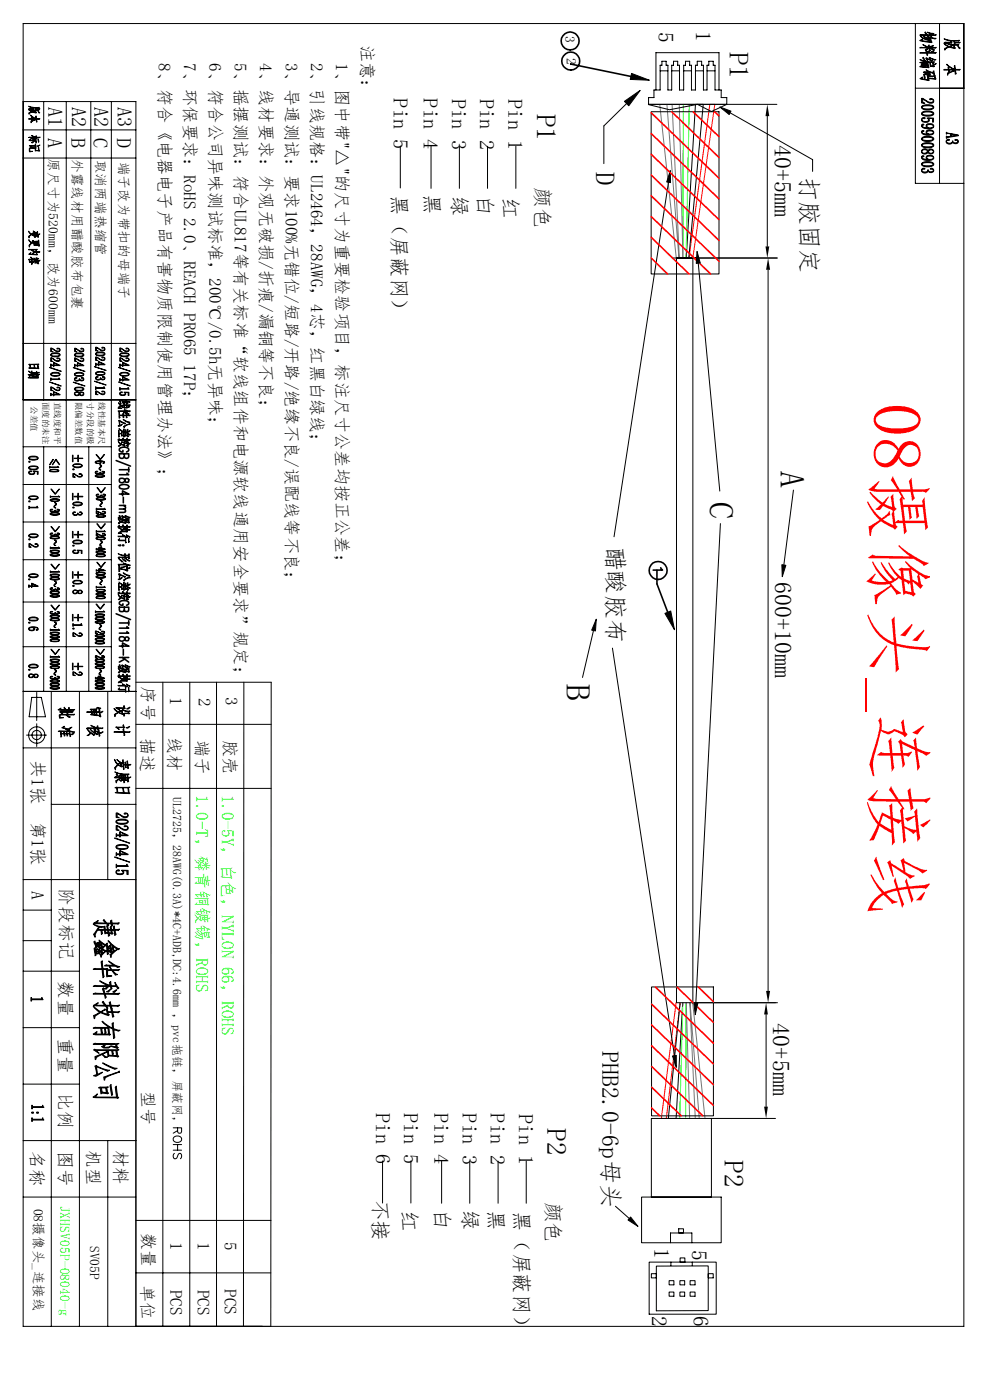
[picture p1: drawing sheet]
<svg xmlns="http://www.w3.org/2000/svg" width="210mm" height="297mm" viewBox="0 0 210 297" stroke-linecap="round" stroke-linejoin="round" font-family="sans-serif">
<defs><g id="words">
<text font-size="14.6" fill="#f00" x="185.4" y="85.5" transform="rotate(90 185.4 85.5)">08摄像头_连接线</text>
<g font-size="7.3">
<text x="165.7" y="100" transform="rotate(90 165.7 100)">A</text>
<text x="150.7" y="106.4" transform="rotate(90 150.7 106.4)">C</text>
<text x="120.2" y="145.2" transform="rotate(90 120.2 145.2)">B</text>
</g>
<g font-size="5.8">
<text x="154.9" y="11" transform="rotate(90 154.9 11)">P1</text>
<text x="113.9" y="24.1" transform="rotate(90 113.9 24.1)">P1</text>
<text x="126.5" y="36.6" transform="rotate(90 126.5 36.6)">D</text>
<text x="116.2" y="239.3" transform="rotate(90 116.2 239.3)">P2</text>
<text x="153.8" y="246.1" transform="rotate(90 153.8 246.1)">P2</text>
</g>
<g font-size="5.1">
<text x="164.3" y="30.7" transform="rotate(90 164.3 30.7)">40+5mm</text>
<text x="169.9" y="37.5" transform="rotate(90 169.9 37.5)">打胶固定</text>
<text x="128.8" y="115.9" transform="rotate(90 128.8 115.9)">醋酸胶布</text>
<text x="164.5" y="123.4" transform="rotate(90 164.5 123.4)">600+10mm</text>
<text x="164" y="217.1" transform="rotate(90 164 217.1)">40+5mm</text>
<text x="127.8" y="223" transform="rotate(90 127.8 223)">PHB2.0-6p母头</text>
</g>
<g font-size="4.6">
<text x="139.7" y="6.8" transform="rotate(90 139.7 6.8)">5</text>
<text x="147.7" y="6.6" transform="rotate(90 147.7 6.6)">1</text>
<text x="138.9" y="264.8" transform="rotate(90 138.9 264.8)">1</text>
<text x="146.8" y="265.2" transform="rotate(90 146.8 265.2)">5</text>
<text x="138.3" y="279.2" transform="rotate(90 138.3 279.2)">2</text>
<text x="147.2" y="279.3" transform="rotate(90 147.2 279.3)">6</text>
</g>
<g font-size="4.4">
<text x="10.3" y="22.7" transform="rotate(90 10.3 22.7)">A1</text>
<text x="15.3" y="22.7" transform="rotate(90 15.3 22.7)">A2</text>
<text x="20" y="22.7" transform="rotate(90 20 22.7)">A2</text>
<text x="25" y="22.6" transform="rotate(90 25 22.6)">A3</text>
<text x="83.6" y="20.9" transform="rotate(90 83.6 20.9)">Pin 5</text>
<text x="89.9" y="20.9" transform="rotate(90 89.9 20.9)">Pin 4</text>
<text x="95.9" y="20.9" transform="rotate(90 95.9 20.9)">Pin 3</text>
<text x="101.9" y="20.9" transform="rotate(90 101.9 20.9)">Pin 2</text>
<text x="107.9" y="21" transform="rotate(90 107.9 21)">Pin 1</text>
<text x="10.2" y="29.3" transform="rotate(90 10.2 29.3)">A</text>
<text x="15.2" y="29.3" transform="rotate(90 15.2 29.3)">B</text>
<text x="19.9" y="29.2" transform="rotate(90 19.9 29.2)">C</text>
<text x="24.9" y="29.3" transform="rotate(90 24.9 29.3)">D</text>
<text x="83.2" y="41.4" transform="rotate(90 83.2 41.4)">黑（屏蔽网）</text>
<text x="90.1" y="41.2" transform="rotate(90 90.1 41.2)">黑</text>
<text x="96" y="41.5" transform="rotate(90 96 41.5)">绿</text>
<text x="101.4" y="41.4" transform="rotate(90 101.4 41.4)">白</text>
<text x="106.8" y="41.9" transform="rotate(90 106.8 41.9)">红</text>
<text x="113.6" y="39.7" transform="rotate(90 113.6 39.7)">颜色</text>
<text x="79.8" y="236.2" transform="rotate(90 79.8 236.2)">Pin 6</text>
<text x="85.8" y="236.2" transform="rotate(90 85.8 236.2)">Pin 5</text>
<text x="92.2" y="236.2" transform="rotate(90 92.2 236.2)">Pin 4</text>
<text x="98.2" y="236.2" transform="rotate(90 98.2 236.2)">Pin 3</text>
<text x="104.1" y="236.2" transform="rotate(90 104.1 236.2)">Pin 2</text>
<text x="110.1" y="236.3" transform="rotate(90 110.1 236.3)">Pin 1</text>
<text x="79.2" y="254.5" transform="rotate(90 79.2 254.5)">不接</text>
<text x="85.4" y="257" transform="rotate(90 85.4 257)">红</text>
<text x="92.3" y="256.4" transform="rotate(90 92.3 256.4)">白</text>
<text x="98.3" y="256.8" transform="rotate(90 98.3 256.8)">绿</text>
<text x="103.7" y="256.8" transform="rotate(90 103.7 256.8)">黑</text>
<text x="109.1" y="257" transform="rotate(90 109.1 257)">黑（屏蔽网）</text>
<text x="115.9" y="255" transform="rotate(90 115.9 255)">颜色</text>
</g>
<g font-size="3.8">
<text x="6.7" y="161.3" transform="rotate(90 6.7 161.3)">共1张</text>
<text x="6.7" y="174.3" transform="rotate(90 6.7 174.3)">第1张</text>
<text x="6.8" y="189" transform="rotate(90 6.8 189)">A</text>
<text x="12.7" y="188.5" transform="rotate(90 12.7 188.5)">阶段标记</text>
<text x="12.6" y="208.2" transform="rotate(90 12.6 208.2)">数量</text>
<text x="12.6" y="220.3" transform="rotate(90 12.6 220.3)">重量</text>
<text x="12.6" y="231.9" transform="rotate(90 12.6 231.9)">比例</text>
<text x="6.5" y="244.2" transform="rotate(90 6.5 244.2)">名称</text>
<text x="12.6" y="244.2" transform="rotate(90 12.6 244.2)">图号</text>
<text x="18.5" y="244" transform="rotate(90 18.5 244)">机型</text>
<text x="24.3" y="243.9" transform="rotate(90 24.3 243.9)">材料</text>
</g>
<g font-size="3.6">
<text x="76.7" y="9.5" transform="rotate(90 76.7 9.5)">注意：</text>
<text x="33.7" y="13.5" transform="rotate(90 33.7 13.5)">8、符合《电器电子产品有害物质限制使用管理办法》；</text>
<text x="39.1" y="13.5" transform="rotate(90 39.1 13.5)">7、环保要求：RoHS 2.0、REACH PR065 17P；</text>
<text x="44.5" y="13.5" transform="rotate(90 44.5 13.5)">6、符合公司异味测试标准，200℃/0.5h无异味；</text>
<text x="49.8" y="13.5" transform="rotate(90 49.8 13.5)">5、摇摆测试：符合UL817等有关标准“软线组件和电源软线通用安全要求”规定；</text>
<text x="55.2" y="13.5" transform="rotate(90 55.2 13.5)">4、线材要求：外观无破损/折痕/漏铜等不良；</text>
<text x="60.6" y="13.5" transform="rotate(90 60.6 13.5)">3、导通测试：要求100%无错位/短路/开路/绝缘不良/误配线等不良；</text>
<text x="66" y="13.5" transform="rotate(90 66 13.5)">2、引线规格：UL2464，28AWG，4芯，红黑白绿线；</text>
<text x="71.3" y="13.5" transform="rotate(90 71.3 13.5)">1、图中带&quot;△&quot;的尺寸为重要检验项目，标注尺寸公差均按正公差；</text>
<text x="30.1" y="145.6" transform="rotate(90 30.1 145.6)">序号</text>
<text x="36.1" y="147.9" transform="rotate(90 36.1 147.9)">1</text>
<text x="42.2" y="148.2" transform="rotate(90 42.2 148.2)">2</text>
<text x="47.9" y="148" transform="rotate(90 47.9 148)">3</text>
<text x="30" y="156.5" transform="rotate(90 30 156.5)">描述</text>
<text x="35.8" y="156.4" transform="rotate(90 35.8 156.4)">线材</text>
<text x="41.6" y="156.9" transform="rotate(90 41.6 156.9)">端子</text>
<text x="47.6" y="157" transform="rotate(90 47.6 157)">胶壳</text>
<text x="30.2" y="231.5" transform="rotate(90 30.2 231.5)">型号</text>
<text x="30.3" y="261.6" transform="rotate(90 30.3 261.6)">数量</text>
<text x="36.2" y="263.5" transform="rotate(90 36.2 263.5)">1</text>
<text x="42" y="263.5" transform="rotate(90 42 263.5)">1</text>
<text x="47.7" y="263.6" transform="rotate(90 47.7 263.6)">5</text>
<text x="30" y="272.7" transform="rotate(90 30 272.7)">单位</text>
<text x="36.2" y="273.6" transform="rotate(90 36.2 273.6)">PCS</text>
<text x="42" y="273.6" transform="rotate(90 42 273.6)">PCS</text>
<text x="47.7" y="273.5" transform="rotate(90 47.7 273.5)">PCS</text>
</g>
<g font-size="3.6" fill="#0f0">
<text x="41.7" y="168.7" transform="rotate(90 41.7 168.7)">1.0-T，磷青铜镀锡，ROHS</text>
<text x="47.2" y="168.7" transform="rotate(90 47.2 168.7)">1.0-5Y，白色，NYLON 66，ROHS</text>
</g>
<g font-size="2.9">
<text x="120" y="7.7" transform="rotate(90 120 7.7)">3</text>
<text x="120.2" y="12.2" transform="rotate(90 120.2 12.2)">2</text>
<text x="10.4" y="33.6" transform="rotate(90 10.4 33.6)">原尺寸为520mm，改为600mm</text>
<text x="15.4" y="33.7" transform="rotate(90 15.4 33.7)">外露线材用醋酸胶布包裹</text>
<text x="20.3" y="33.9" transform="rotate(90 20.3 33.9)">取消两端热缩管</text>
<text x="25.3" y="34.3" transform="rotate(90 25.3 34.3)">端子改为带扣的母端子</text>
<text x="7.2" y="256.4" transform="rotate(90 7.2 256.4)">08摄像头_连接线</text>
<text x="19.1" y="264.3" transform="rotate(90 19.1 264.3)">SV05P</text>
</g>
<text font-size="2.9" fill="#0f0" x="12.8" y="255.8" transform="rotate(90 12.8 255.8)">JXHSV05P-08040-g</text>
<text font-size="2.5" x="36.7" y="169" transform="rotate(90 36.7 169)">UL2725，28AWG(0.3A)*4C+ADB,DC:4.6mm ，pvc拖链，屏蔽网，</text>
<g font-size="1.8">
<text x="6.6" y="86.2" transform="rotate(90 6.6 86.2)">公差值</text>
<text x="9.1" y="85.3" transform="rotate(90 9.1 85.3)">面度的未注</text>
<text x="11.6" y="85.3" transform="rotate(90 11.6 85.3)">直线度和平</text>
<text x="16.1" y="85.3" transform="rotate(90 16.1 85.3)">限偏差数值</text>
<text x="18.5" y="85.3" transform="rotate(90 18.5 85.3)">寸分段的极</text>
<text x="21" y="85.3" transform="rotate(90 21 85.3)">线性基本尺</text>
</g>
</g></defs>
<g fill="none" stroke="#000" stroke-width=".21">
<path d="M4.9 5h199.6v276.4h-199.6zM139.1 19.1v-7.9h13.4v7.9M140 15h1.7M142.5 15h1.6M145 15h1.7M147.5 15h1.7M150 15h1.7M194.2 5v33.9h10.3M194.2 18.7h10.3M199.3 5v33.9M4.9 21.5h23.9v259.9M4.9 33.5h23.9"/>
<path d="M4.9 27.6h23.9M9.3 21.5v63.3M14.1 21.5v125.2M19.3 21.5v63.3M23.6 21.5v125.2M84.9 31v8.9M91.4 31v9M97.5 31v9M103.4 31v9M109.4 31v9M132.9 22l-4.8 4.7v8M138.1 23.7h14.4v34.4h-14.4z"/>
<path d="M141.8 38.7l-11.5 75.2M154.9 23.9l17.5 10v2.5M162.8 24.6v27.7M164.8 22.1h-27.2v-1.4h1.1v-1.6h1.3v-5.3h.4v-.8h.9v.8h.4v5.3h.8v-5.3h.4v-.8h.9v.8h.3v5.3h.9v-5.3h.4v-.8h.9v.8h.4v5.3h.8v-5.3h.4v-.8h.9v.8h.4v5.3h.8v-5.3h.4v-.8h.9v.8h.4v5.3h1.3v1.6h1.2v1.4l-3.3 1.6-2.9-1.6-6 1.2-4.5-1.1M143.5 54.7v158h21.4M146.1 54.6l3.1-32.5h-1.7l-1.9 32.6M147 54.7v158M148.1 55.8l4.6 48.4M162.9 57.2v153M164.9 54.7h-22.3M4.9 72.9h23.9M4.9 94.8h18.7"/>
<path d="M4.9 84.8h23.9M9.3 94.8v51.9M18.8 94.8v51.9M4.9 102.8h18.7M4.9 118.7h18.7M4.9 110.7h18.7M152.8 111.1l-5.2 101.7M168.3 104l-2 15.8M4.9 127.7h18.7M4.9 137.2h18.7M125.9 133.8l-2.3 9.9M129.9 137.5l13.2 86.5"/>
<path d="M4.9 146.7h23.9M4.9 158.7h23.9M5.6 156h4.3M6.7 148h2.1l.9 4.1h-3.5zM7.8 146.9v6M7.8 153.5v4.9M10.9 146.7v134.7M16.8 146.7v134.7M22.9 146.7v39.9M28.8 144.7h28.7l-.1 136.7M28.8 153.7h28.7M34.5 144.7v136.7"/>
<path d="M40.3 144.7v136.7M45.9 144.7v136.7M51.7 144.7l-.1 136.7M10.9 170.6h17.9M28.8 167.3h28.7M4.9 186.6h23.9M4.9 193.1h6M4.9 199.6h6M4.9 206h11.9M4.9 218h11.9M138.2 209.4h13.1v27.3h-13.1zM144.8 212.8l-1.4 24.5h-1.6l2.5-24.4"/>
<path d="M162.5 215.2v19.6M4.9 230h11.9M36.7 239.3h1.8v.7l-.1 .4-.6-.1-.1-1M37.7 239.9l-1 .5M138.2 237.3h12.7v16.7h-12.7zM150.9 237.3h13.6M4.9 242h23.9M4.9 254h23.9M22.9 242v39.4M28.8 258.9h28.7M36.7 242.8h1.8M36.7 244h1.8"/>
<path d="M37 241.2a.87 .87 0 0 1 1-.2 .87 .87 0 0 1 .4 1 .88 .88 0 0 1-1.1 .4 .88 .88 0 0 1-.5-1.1zM37 244.7a.62 .62 0 0 0-.3 .6 .62 .62 0 0 0 .6 .5l.2-.1 .3-.8 .5-.2a.72 .72 0 0 1 0 1.1M37.7 242.8v1.2M81.2 246.3v8.9M87.2 246.3v8.9M93.7 246.3v9M99.7 246.3v9M105.7 246.3v9M111.6 246.3v9M130.6 255.9l2.9 2.6M136.1 254h16.9v9.7h-16.9zM28.8 270h28.6"/>
<path d="M137.7 267.8h14.2v11h-14.2zM138.2 270.2h1v.9h-1zM139.2 268.6h11v9.4l-11 .1zM141.9 274.1h1.1v.9h-1.1zM141.9 271.7h1.1v.9h-1.1zM142.2 263.7v-2.1h4.6v2.1M142.3 267.8v.7M144 260.7h1v.9h-1zM144.2 274.1h1v.9h-1zM144.2 271.7h1v.9h-1zM144.3 266.9h1v.9h-1zM146.4 274.1h1v.9h-1z"/>
<path d="M146.4 271.7h1v.9h-1zM146.9 267.8v.7M150.2 270.2h1.1v.9h-1.1z"/>
<circle cx="7.8" cy="155.9" r="1.76"/>
<circle cx="7.8" cy="155.9" r="1"/>
</g>
<g fill="#000" stroke="#000" stroke-width=".21">
<path d="M6.6 211.6l.2 .3h2l.1-.3v.3l.2 .2h-2.2l-.3 .3z"/>
<path d="M195.2 7.7a3.8 3.8 0 0 0 2.2 .8l-.1-.3-.7-.1-.8-.4 1.5 .5-.1-.2h.2l-.7-.3 1.9 .4-.3 .2-.9-.3 .3 .9a4.2 4.2 0 0 1-2.6-.3l.6-.3-.3 .3 2 .3v-.4l-.2 .1a3.4 3.4 0 0 1-2-.9zM195.1 7.5l.3-.2 1.2 .1-.4-.5 .1-.1 .4 .6h.7l-.1-.2 .1-.1-.6-.3 1.3 .3-.2 .1-.5-.1 .1 .3h1.1l-.2 .2-.9-.1 .2 .2-.2 .1-.1-.3h-.6l.1 .2-.2-.2zM195.7 9.5l1.4 .5-.2-.3 .2-.2 .1 .6h1.4l-.2 .1h-1.2l.1 .3-.2 .1v-.4l-.4 .3h-.2l.4-.3h-1.8l.3-.2 1.4 .1zM195.2 11.2h1.3l-.2-.6 .2-.2 .2 .8 1.9-.1-.2 .2h-1.7l.1 .3-.1 .2-.1-.5zM197.4 10.2l.8 .3-.2 .1zM197.5 11l.7-.2-.4 .2zM196.8 10.9l.6-.2-.3 .3zM197.3 9.9l.7-.2-.4 .2zM195.2 12.7v-.1a6.2 6.2 0 0 0 3 .5l-.2 .2v.3l.6-.1-.4 .3-.2-.1 .1 .3 .1 .1-.1 .1-.7-.1-.2-.8-1.4-.3zM195.2 13.3l.2-.1h1.5l.1 1 .1 .1-.2 .1-1.8-.3 .4-.2-.1 .2h.1l1.3 .1v-.3h-.5l-.1 .2v-.2h-.8l.8-.1-.1-.2h-.7l.7-.1 .2-.2v.2h.5l-.1-.2zM196.4 12.4l.2-.2 .7 .5-.2-.5 .2-.1 1.2 .6-.3 .1-.9-.4 .1 .3 .5 .2-.3 .1-1-.6 .1 .6zM197.4 13.3l.1 .7h.5l-.2-.7zM195.7 12.3l.2-.2 .4 .9zM196.3 13.6v.2h.5v-.2zM195.9 15.3l1.2-.1-.7-.4 1.6 .7v-.4l.1-.1 .2 .9-.2 .1-.1-.5-.1 .1-.6-.3v.4h.1l-.1 .1h-1l-.1-.4zM195.2 16.7l.5-.4-.2 .4 1.3 .2-.2-.9h.2l1.2 .1-.2 .2-.9-.2v.5l1.4 .1-.1-.6 .2-.1 .1 .7h.1l-.2 .1-1.5-.2 .2 .4-.1 .1zM196.4 15.4v.2l.7 .1v-.4zM195.9 15.8l.2-.1 .2 .9-.2 .1z"/>
<path d="M200.3 8.2l1.4 .4h1.8l-.2 .2-.8-.1v.3h1.2l-.2 .1h-.9v.2l-.2 .1v-.7h-.6l.2 .4-.2 .1-1.2-.1 1.3 .3h1.5l-.2 .2 .5 .6-.2 .1-.4-.7h-.7l.1 .5 .2 .1-.2 .1-.1-.1a1.6 1.6 0 0 0-1.8 .2l-.2 .2v-.4l.8-.3a1.09 1.09 0 0 1-.9-.8 1.27 1.27 0 0 0 1.5 .6l.3-.2-1.8-.4 .3-.2 1.1 .1v-.3l-.5-.1zM201.5 9.9l.9 .2-.1-.4 .1-.2zM200.8 13.7l1.7 1-.1-.7 .2-.1 .1 .8h1l-.2 .2h-.8l.2 .7-.3 .1v-.7a1.97 1.97 0 0 0-1.6 1v-.5l1.6-.6h-1.3l.1 .3-.1 .1-.1-.4-1-.1 1-.1-.1-.3 .2-.2v.5h1.1l-.5-.2z"/>
<path d="M6.1 29.2l1.4-.1-.8-.4 1 .4v-.3l.1 .3h.7l-.7 .1-.1 .3v-.3l-.5 .2 .2-.2zM6.1 29.8l.4-.3-.1 .3h1.1l.1-.5 .1 1-.1 .1-.1-.6v.1zM8 29.5h.1l.1 .7zM6.5 29.3l.8 .2-.2 .1zM6.7 30.3l.6-.4-.4 .4zM6.4 31.4l1.3-.1-.2 .2 .1 .4h.6v-.7l.2 .8h-.9v-.5l-1.1-.1-.1 .1 .1 .6h.5l-.6 .1-.1-.7zM6.2 30.9h1.3v-.3l.2 .4h-1.2l.2 .3zM7.9 31l.6-.2-.4 .2z"/>
<path d="M6.1 22.5l1.1 .3h1.1l-.1 .1h-.6v.2h.9l-.2 .1h-.6l-.1 .1-.1-.4h-.3v.3l-.9-.1 1.2 .3h.8l-.3 .1 .4 .4-.1 .1-.3-.5h-.4l.1 .4-.1 .1a.95 .95 0 0 0-1.2 0l-.3 .2v-.3l.6-.2-.6-.5a.89 .89 0 0 0 1.3 .3l-1.3-.4h1l-.1-.2zM6.9 23.7l.6 .2v-.4zM6.4 24.4l1.2 .7 .1-.5v.6h.8l-.2 .1h-.6l.2 .5-.2 .1v-.5l-1 .4-.1 .2v-.3l1.1-.4h-.9v.3l-.1-.3h-.6l.6-.1v-.4l.1 .4h.8z"/>
<path d="M195.5 20.9l1.1 .5a.87 .87 0 0 0 1.4-.1l-.3-.2h-.5a.49 .49 0 0 1 .9 .3 .49 .49 0 0 1-.7 .5l-1.7-.9v.7l.5 .2-.7-.1zM195.6 22.7v.1a1.76 1.76 0 0 0 1.9 .3l.5-.3a2.27 2.27 0 0 0-2.4-.1zM195.7 22.4a2.5 2.5 0 0 1 2.4 .2v.3a2.18 2.18 0 0 1-2.6 0zM195.6 24v.1a1.76 1.76 0 0 0 1.9 .3l.5-.2a1.2 1.2 0 0 0-1.5-.5zM195.7 23.8a2.5 2.5 0 0 1 2.4 .2 1.19 1.19 0 0 1-1.6 .6l-.8-.2-.2-.2zM195.6 25.1l.3-.2 .4 .1-.4 .1a.26 .26 0 0 0-.3 .1 .26 .26 0 0 0 0 .3 .88 .88 0 0 0 1.4-.1l-.3-.4 1.3 .1v.8h-.2v-.8h-1a.41 .41 0 0 1 .3 .4 .41 .41 0 0 1-.3 .4 .87 .87 0 0 1-1.3-.6zM196.7 26.5a.6 .6 0 0 0 .3 .7 .6 .6 0 0 0 .7-.1l.3-.3a.8 .8 0 0 0-1.3-.3zM195.5 26.5l.2-.2 .3 .1-.4 .2 .1 .3 1.2 .2a.44 .44 0 0 1-.4-.3 .44 .44 0 0 1 .2-.5l.4-.1a.65 .65 0 0 1 .7 .2 .65 .65 0 0 1 .2 .7 2.39 2.39 0 0 1-2.5-.3zM196.6 28a.77 .77 0 0 0 .7 .5 .77 .77 0 0 0 .7-.5 1.17 1.17 0 0 0-1.4 0zM195.5 27.8l.2-.1 .3 .1-.4 .1 .1 .4 1.2 .1a.42 .42 0 0 1-.4-.3 .42 .42 0 0 1 .2-.5 .85 .85 0 0 1 1.4 .6 2.02 2.02 0 0 1-2.6 0zM195.6 29.4v.1a1.76 1.76 0 0 0 1.9 .3l.5-.3a2.27 2.27 0 0 0-2.4-.1zM195.7 29.2a2.35 2.35 0 0 1 2.4 .1v.3a2.18 2.18 0 0 1-2.6 0zM195.6 30.7v.1a1.76 1.76 0 0 0 1.9 .3l.5-.3a2.27 2.27 0 0 0-2.4-.1zM195.5 30.7a2.18 2.18 0 0 1 2.6 0v.2a2.18 2.18 0 0 1-2.6 0zM195.8 31.8a.45 .45 0 0 0-.1 .7 .45 .45 0 0 0 .7 0l.4-.5-.4-.2zM195.6 31.8a.8 .8 0 0 1 1.2 .2 .6 .6 0 0 1 .9-.4 .6 .6 0 0 1 .1 1h-.4a.62 .62 0 0 0-.9 0 .62 .62 0 0 1-.8 0 .62 .62 0 0 1-.1-.8zM197.1 32l-.1 .1a.52 .52 0 0 0 .5 .4 .52 .52 0 0 0 .5-.5 .57 .57 0 0 0-.9 0zM196.6 33.4a.75 .75 0 0 0 .7 .4 .75 .75 0 0 0 .7-.4 1.09 1.09 0 0 0-1.4 0zM195.5 33.2l.2-.2 .3 .1-.4 .2 .3 .4 1 .1a.42 .42 0 0 1-.4-.3 .42 .42 0 0 1 .2-.5 .85 .85 0 0 1 1.4 .6 2.02 2.02 0 0 1-2.6-.1zM195.6 34.8a1.76 1.76 0 0 0 1.9 .3l.5-.3a2.27 2.27 0 0 0-2.4 0zM195.5 34.7a2.18 2.18 0 0 1 2.6 0v.3a2.18 2.18 0 0 1-2.6 0zM195.6 35.8l.3-.1 .3 .1a.51 .51 0 0 0-.6 .4 .75 .75 0 0 0 1.2 0l.1-.2a.51 .51 0 0 0 .6 .5 .51 .51 0 0 0 .5-.5l-.6-.1a.45 .45 0 0 1 .7 .2 .45 .45 0 0 1-.6 .5l-.4-.1-.2-.2a.69 .69 0 0 1-.9 .4 .69 .69 0 0 1-.4-.8z"/>
<path d="M200.7 28.1l.3 .1 2.2 .4 .1 .2-2.3 .4-.3 .1v-.4l.1 .1 .9-.1v-.5l-.8-.1-.2 .1zM201.8 28.4v.5l1.2-.2zM200.9 29.6l.4-.1 .1 .2a.51 .51 0 0 0-.6 .4 .77 .77 0 0 0 1.3-.2 .51 .51 0 0 0 .6 .4 .51 .51 0 0 0 .5-.5h-.6a.44 .44 0 0 1 .8 .1 .44 .44 0 0 1-.6 .6h-.2a.54 .54 0 0 0-.9 0 .6 .6 0 0 1-.8 0 .6 .6 0 0 1 0-.9z"/>
<path d="M6.1 49.1l.5 .6 .3-.3-.2 .3 .5 .3-.2-.6h.2v.2h.7l.1-.5 .1 1.2-.1-.4h-.8l.1 .1h-.1a.57 .57 0 0 0-.7-.1 .57 .57 0 0 0-.3 .6l-.1-.4 .5-.4zM7.2 49.6v.3l.8-.1-.1-.1zM7 49l.7 .4h-.2zM7.4 50.2l.4-.2-.3 .4-.2-.1zM8.1 49.7l.4-.1-.3 .2zM6.1 50.8l.1 .2a.42 .42 0 0 0 .3 .4 .42 .42 0 0 0 .5-.3h.1l-.3 .4h.4l-.1-.2 .1-.1h.8l-.2 .1 .1 .3h.3v-.7l.2 1.3h-.2v-.6h-.3l.1 .4-.1 .1h-.7v-.5l-.5-.1-.4 .5-.1 .4-.1-.3 .5-.6-.3-.3zM7.3 51.6v.3l.5 .1v-.4h-.2l-.1 .3v-.3zM7.5 51.3l.1 .3h.2l-.1-.3zM7.2 51.3v.3h.3v-.3zM6.1 53l1.8-.1-.2 .1 .1 .4h.7l-.2 .2-.5-.1 .2 .5-.2 .1-1.6-.1 .4-.4-.3 .3 1.4 .1v-.5l-.3-.1-.3 .4h-.2l.5-.4-.7-.4 1 .4-.1-.4zM6.1 55h.8v.6l-.6 .1zM6.5 54.5l.8 .7 .4 .1-.7 .4-.2 .4-.1-.3 .8-.5-.6-.3zM6.3 55.1v.4l.4 .1v-.5zM7.6 54.7l.6 .2h-.2l.2 1-.1 .1-.4-.2h.3l-.1-.9zM7.2 54.8l.6 .3h-.2zM7.4 55.8l.5-.3-.3 .3zM8.1 55.4l.4-.2-.2 .2z"/>
<path d="M6.1 77.3h2.2h-.3l.3 .8h-2.1l.2-.1-.1-.7zM6.4 77.3v.8h1.6v-.8h-.7l.1 .6-.1 .1-.1-.7zM6 79.5l.9 .2-.3-.9 .2-.1v.3h.9l.1-.2a.35 .35 0 0 0 .5 .2l-.5 .1 .1 .3h.5l-.5 .1v.2l-.1-.2h-.9v.2h1.3l-.2 .1 .1 .4h-2l.3-.3-.2 .2h1.8l-.1-.3h-.4v.3l-.1-.3h-.2h-.2l.1 .2-.1 .1-.1-.3zM6.9 79.1v.3h.9l-.1-.3h-.2v.3l-.1-.3h-.2v.3l-.1-.3zM6.1 78.7l.5 .4h-.1zM6.3 79.5l.4-.2-.2 .2z"/>
<path d="M10.8 73.8h.1a1.75 1.75 0 0 0 1.7 .6v-.4h-.5a.42 .42 0 0 1 .6 0 .42 .42 0 0 1 0 .6 .42 .42 0 0 1-.6 0l-1.2-.7v.5l.4 .2h-.5zM10.8 75.2a.85 .85 0 0 0 1.1 .3l.8-.1a1.55 1.55 0 0 0-1.9-.2zM10.9 75.1a1.46 1.46 0 0 1 1.8 .2v.1a1.63 1.63 0 0 1-1.9 0zM10.8 75.9h.1a1.75 1.75 0 0 0 1.7 .6 .33 .33 0 0 0-.1-.4 .33 .33 0 0 0-.4 0v-.2a.42 .42 0 0 1 .6 .5 .42 .42 0 0 1-.6 .3l-1.1-.7-.1 .5 .4 .2h-.5zM10.8 77.2l.1 .2h.4l.1-.5 1.3 .7h-1.3v.2l-.1-.2h-.3l-.2 .2zM11.4 77v.4h1zM10.5 77.9l2.5 .8zM11 79.2l-.2 .2a1.26 1.26 0 0 0 1.6 .2l.3-.1a.88 .88 0 0 0-1.2-.3zM10.9 79.2a1.87 1.87 0 0 1 1.8 .1 .88 .88 0 0 1-1.2 .5l-.7-.3zM10.8 80.2l.2 .2h1.4l.2-.2 .1 .3h-1.8l-.1 .2zM10.5 81l2.5 .9zM10.8 82.1h.1a1.75 1.75 0 0 0 1.7 .5 .38 .38 0 0 0-.5-.3 .42 .42 0 0 1 .6 0 .42 .42 0 0 1 0 .5 .42 .42 0 0 1-.6 0l-1.2-.6v.5l.4 .2-.5-.1zM10.8 83.4v.2l.5 .1 .1-.6 1.3 .7h-1.3v.2l-.1-.2h-.4l-.1 .1zM11.4 83.2v.5h1z"/>
<path d="M15.8 73.9l1.3 .6a.36 .36 0 0 0 .4 0 .36 .36 0 0 0 .2-.4h-.5l-.1-.2a.4 .4 0 0 1 .6 .1 .4 .4 0 0 1-.1 .6h-.6l-1-.6v.5l.3 .2-.5-.1zM15.9 75.2a1.47 1.47 0 0 0 1.8 .1l-.4-.2h-1zM15.9 75.1a1.87 1.87 0 0 1 1.9 .1 .88 .88 0 0 1-1.2 .5l-.8-.3zM15.8 75.9a2.81 2.81 0 0 0 1.8 .6 .31 .31 0 0 0-.1-.4 .31 .31 0 0 0-.4 0v-.1a.42 .42 0 0 1 .6 .1 .42 .42 0 0 1 0 .6 .42 .42 0 0 1-.6 0l-1.1-.7v.5l.3 .2h-.5zM15.8 77.3l.1 .2h.5l.1-.6 1.3 .7h-1.3v.2l-.1-.2h-.5l-.1 .2zM16.5 77v.5h1zM15.6 77.9l2.4 .9-2.5-.8zM15.9 79.4a.88 .88 0 0 0 1.1 .3l.7-.2a1.51 1.51 0 0 0-1.8-.1zM15.9 79.2a1.46 1.46 0 0 1 1.9 .2v.1a1.63 1.63 0 0 1-2 0zM15.8 80.2l.3-.1 .2 .1a.27 .27 0 0 0-.4 .1 .27 .27 0 0 0 .1 .4 .57 .57 0 0 0 .9-.4 .41 .41 0 0 0 .4 .3 .41 .41 0 0 0 .4-.3l-.5-.1a.36 .36 0 0 1 .6 .2 .36 .36 0 0 1-.4 .4l-.6-.2a.56 .56 0 0 1-.6 .2 .56 .56 0 0 1-.4-.6zM15.5 81.1l2.5 .8zM15.9 82.5a1.39 1.39 0 0 0 1.8 0l-.7-.2zM15.8 82.4a1.82 1.82 0 0 1 2 0 .88 .88 0 0 1-1.2 .5l-.7-.1zM15.9 83.4a.43 .43 0 0 0 .4 .5 .43 .43 0 0 0 .5-.5l-.4-.2zM16 83.2h.6a.38 .38 0 0 0 .6 0 .43 .43 0 0 1 .6 .5 .43 .43 0 0 1-.8 .2l-.2-.2-.2 .2a.45 .45 0 0 1-.7-.1 .45 .45 0 0 1 .1-.6zM17.1 83.4l-.2 .2a.36 .36 0 0 0 .5 .2 .36 .36 0 0 0 .2-.4z"/>
<path d="M20.3 73.7h.1a1.75 1.75 0 0 0 1.7 .5v-.4l-.5 .1v-.2a.4 .4 0 0 1 .6 .1 .4 .4 0 0 1-.1 .6h-.6l-1.1-.7v.6l.4 .2-.5-.1zM20.4 75.1a1.47 1.47 0 0 0 1.7 .2l.1-.2a1.47 1.47 0 0 0-1.7-.2zM20.4 74.8a1.87 1.87 0 0 1 1.9 .2 .88 .88 0 0 1-1.3 .5l-.7-.3zM20.3 75.7h.1a1.75 1.75 0 0 0 1.7 .6v-.4h-.4v-.2a.43 .43 0 0 1 .5 .2 .43 .43 0 0 1-.1 .5l-.5 .1-1.2-.7v.5l.4 .2h-.5zM20.3 77l.1 .3h.5l.1-.6 1.3 .7h-1.3v.2l-.1-.2h-.5l-.1 .2zM21 76.8v.5h1zM20 77.8l2.5 .8zM20.4 79.2a1.39 1.39 0 0 0 1.8 0l-.7-.2zM20.4 79a1.62 1.62 0 0 1 1.9 .2v.1a1.82 1.82 0 0 1-2 0zM20.3 80l.3-.2 .2 .2a.27 .27 0 0 0-.4 .1 .27 .27 0 0 0 .1 .4h.2a.5 .5 0 0 0 .7-.4 .41 .41 0 0 0 .4 .3 .41 .41 0 0 0 .4-.3l-.5-.1a.36 .36 0 0 1 .6 .2 .36 .36 0 0 1-.4 .4h-.2a.33 .33 0 0 0-.3-.2 .33 .33 0 0 0-.3 .2 .51 .51 0 0 1-.6 0 .51 .51 0 0 1-.2-.6zM20.1 80.9l2.4 .8zM20.3 82l.1 .3h1.6l.1-.3 .2 .4h-1.8l-.2 .2zM20.3 82.9h.1a1.75 1.75 0 0 0 1.7 .6 .33 .33 0 0 0-.1-.4 .33 .33 0 0 0-.4 0 .42 .42 0 0 1 .6 0 .42 .42 0 0 1 0 .6 .42 .42 0 0 1-.6 0l-1.2-.7v.5l.4 .2h-.5z"/>
<path d="M25.4 73.8l1.2 .6a.35 .35 0 0 0 .5 .1 .35 .35 0 0 0 .1-.5h-.4a.38 .38 0 0 1 .5 0 .38 .38 0 0 1 0 .5 .38 .38 0 0 1-.5 .1l-.3-.1-.9-.6v.5l.3 .2h-.5zM25.6 75.1l-.1 .1a1.19 1.19 0 0 0 1.4 .3l.4-.2a1.47 1.47 0 0 0-1.7-.2zM25.5 75a1.88 1.88 0 0 1 1.9 .2 .88 .88 0 0 1-1.2 .5l-.7-.2-.1-.1zM25.4 75.9h.2a1.36 1.36 0 0 0 1.7 .4l-.2-.3-.3 .1a.38 .38 0 0 1 .5-.1 .38 .38 0 0 1 0 .6 .38 .38 0 0 1-.5 .1l-.3-.1-.9-.6v.5l.3 .2-.5-.1zM25.4 77.2l.1 .2h.5l.1-.5 1.3 .7h-1.3v.2l-.1-.2h-.5l-.1 .2zM26.1 77v.4h1zM25.2 77.9l2.4 .8zM25.5 79.3a.91 .91 0 0 0 1.1 .4l.7-.2a1.55 1.55 0 0 0-1.8-.2zM25.4 79.3a1.64 1.64 0 0 1 2 .1v.1a1.82 1.82 0 0 1-2 0zM25.4 80.3l.1 .2h.5l.1-.5 1.3 .6h-1.3v.3l-.1-.3h-.4l-.2 .3zM26.1 80.1v.4h1zM25.2 81l2.4 .8zM25.4 82.2l.1 .2h1.6l.1-.2 .2 .3h-1.8l-.2 .3zM25.6 83.2l.3-.1v.2a.25 .25 0 0 0-.4 .1 .25 .25 0 0 0 .2 .3 .51 .51 0 0 0 .5 .1 .51 .51 0 0 0 .3-.4l-.2-.2h1v.7h-.1v-.6h-.7a.32 .32 0 0 1 .2 .3 .32 .32 0 0 1-.3 .3 .64 .64 0 0 1-1-.5z"/>
<path d="M6.2 97.1a1.47 1.47 0 0 0 1.8 .1l-.4-.3h-1zM6.2 96.9a1.87 1.87 0 0 1 1.9 .2 .88 .88 0 0 1-1.2 .5l-.8-.3zM6.1 97.9a.15 .15 0 0 1 .3 0 .15 .15 0 0 1-.3 0zM6.2 99.2a1.39 1.39 0 0 0 1.8 0l-.7-.2zM6.1 99.1a1.82 1.82 0 0 1 2 0v.3a1.82 1.82 0 0 1-2 0zM6.3 99.9h.3v.2a.26 .26 0 0 0-.4 0 .26 .26 0 0 0 .2 .4 .51 .51 0 0 0 .5 .1 .51 .51 0 0 0 .3-.4l-.2-.3 1.1 .1v.6h-.2v-.6h-.7a.33 .33 0 0 1 .2 .3 .33 .33 0 0 1-.3 .3 .64 .64 0 0 1-1-.4z"/>
<path d="M11.2 97.5h.1l-.8 1.1zM11.9 97.5l.8 1.1-.8-1-.8 1zM10.5 98.9l.1 .2h1.6l.1-.2 .2 .3h-1.9l-.1 .1zM10.6 99.8l.7 .2a1.13 1.13 0 0 0 1.1-.2l-.7-.1zM10.5 99.8l.4-.2a1.43 1.43 0 0 1 1.6 .3l-.4 .2a1.67 1.67 0 0 1-1.6-.2z"/>
<path d="M15.4 96.6h.1v1.4h-.1zM15.7 97.2h.8v-.6h.1v.6l1 .1h-1v.7h-.1v-.7zM15.7 98.6l-.2 .2a1.26 1.26 0 0 0 1.6 .2l.3-.2a.88 .88 0 0 0-1.2-.2zM15.6 98.6a1.88 1.88 0 0 1 1.8 .1 1.25 1.25 0 0 1-1.9 .1zM15.4 99.6a.15 .15 0 0 1 .3 0 .15 .15 0 0 1-.3 0zM15.5 100.5l1.2 .5a.35 .35 0 0 0 .4 .1 .35 .35 0 0 0 .2-.4l-.5-.1a.39 .39 0 0 1 .5 0 .39 .39 0 0 1 .1 .5 .39 .39 0 0 1-.5 .1h-.3l-.9-.7-.1 .5 .4 .3-.5-.1z"/>
<path d="M20.4 96.4l.9 1 .9-1-.9 1.1zM20.4 98h-.1a.8 .8 0 0 0 1 .1 .49 .49 0 0 0-.7-.2zM20.2 98a1.74 1.74 0 0 1 2 .1l-.4 .2 .3-.3-.9-.1a.22 .22 0 0 1 .2 .1 .22 .22 0 0 1-.1 .3h-.1a.7 .7 0 0 1-1-.3zM21.1 98.6l.3 .1a.5 .5 0 0 1-.3 .7l.1 .3h.2h-.3a.66 .66 0 0 1 .4-.9zM20.3 100.1l.4-.1-.4 .2a.61 .61 0 0 0 .8 .2l.2-.2a.45 .45 0 0 0 .7 .1l.1-.2-.5-.1h.5a.28 .28 0 0 1 0 .4 .28 .28 0 0 1-.3 .1l-.5-.2-.3 .2a.42 .42 0 0 1-.5 0 .42 .42 0 0 1-.2-.4zM20.3 100.9l.4 .2a1.37 1.37 0 0 0 1.4-.2l-.3-.1zM20.3 100.8h.1a1.98 1.98 0 0 1 1.8 .2 1.82 1.82 0 0 1-2 0z"/>
<path d="M25.1 89.2h.3l1.2 .6-.1 .2-1.1-.7v1l.6-.3-.4 .3-.5 .1v-.1h.3zM26.1 89l1.5 .6-.2 .1zM26.3 90.4l1.3-.5v.2l-.3-.1-.7 .3-.3 .4z"/>
<path d="M26.8 93.6l.5 .2h-.2v.8h.2l-.2 .1-.3-.2 .3 .1v-.8h-.3zM27.2 94.1l.4-.1-.2 .2h-.2zM25.1 93.5l.5 .6 .2-.4 .5 .2 .1-.3v.3l.5 .1-.1 .2-.4-.2 .1 .6-.2 .1v-.2l-.6-.2-.5 .4-.1-.1 .4-.4zM25.8 93.8l-.1 .4 .6 .2v-.4zM25 93.2l.3-.2v.3h.9l-.2-.3h.1l.3 .3h.5l.1-.3v.3h.6l-.1 .2-.5-.1 .1 .1-.2 .1v-.2h-.4l.1 .2-.3-.2h-1.1z"/>
<path d="M25.1 85.4l.6 .6 .6-.1v-.4l.1 .4h.4v-.3l.1 .3h.7l-.1 .2-.6-.1v.4h.2l-.2 .2-.1-.6h-.4l.1 .4 .1 .1-.1 .2-.1-.7-.6 .1 .5 .3-.2 .1-.4-.4-.4 .4 .5 .1-.7 .1 .1-.4 .4-.2zM27.1 86.4l.4-.3-.1 .3zM25.8 85l.2-.1 .7 .4-.2-.3 .2-.1 .9 .4-.1 .1-.8-.4v.3l.5 .2-.2 .1-1-.5 .1 .5zM25.3 85l.2-.1 .2 .8z"/>
<path d="M25.2 87.5l.1 .6h.8l.1-.5v.5h.6v-.4l-.6-.2 1.1 .2v.2l-.5-.1v.3h.8l-.1 .1h-.7l.2 .3-.2 .1v-.4h-.6l.1 .3-.2 .1v-.4h-.8v.3l.2 .1-.2 .1zM26.4 86.9l.5 .2h-.4zM25.1 87.2h2.5l-.1 .2-.4-.1-.3 .2h-.1l.3-.2h-1.9z"/>
<path d="M27.2 91.5l.4-.1-.2 .2zM25.2 90.9l1 .7 .1-.6v.6l.3 .1 .1-.6v.6h.3l.1-.6v.9l.5 .2-.1 .1-.4-.2v.3l.2 .1-.2 .2v-.8l-.4-.1v.5l.2 .1-.2 .1v-.7l-.4-.1v.7l.2 .1-.3 .3v-1.1zM25.1 91.3l.1 .6h.6l.1-.4v.8l.1 .1-.2 .1v-.5h-.6v.5l.2 .1-.2 .2z"/>
<path d="M6.2 105.5a1.39 1.39 0 0 0 1.8 0l-.7-.2zM6.1 105.5a1.82 1.82 0 0 1 2 0 .88 .88 0 0 1-1.2 .5l-.7-.2zM6.1 106.3a.15 .15 0 0 1 .3 0 .15 .15 0 0 1-.3 0zM6.1 107.4l.2 .2h1.5l.1-.2 .2 .3h-1.8l-.2 .3z"/>
<path d="M6.2 113.6a1.47 1.47 0 0 0 1.7 .2l.1-.1a.85 .85 0 0 0-1.1-.3zM6.2 113.4a1.87 1.87 0 0 1 1.9 .2 .88 .88 0 0 1-1.2 .5l-.8-.4zM6.1 114.4a.15 .15 0 0 1 .3 0 .15 .15 0 0 1-.3 0zM6.1 115.3l1.3 .6a.35 .35 0 0 0 .5 .1 .35 .35 0 0 0 0-.5h-.4v-.1a.4 .4 0 0 1 .5 .1 .4 .4 0 0 1-.1 .5h-.6l-1-.6v.5l.3 .2h-.5z"/>
<path d="M10.8 111.7l.9 1 .9-1-.9 1.1zM10.8 113.1h.4l-.5 .2a.53 .53 0 0 0 .9 .2l.1-.3a.45 .45 0 0 0 .7 .2l.1-.2-.4-.1h.4a.33 .33 0 0 1 0 .5 .33 .33 0 0 1-.5-.1l-.3-.1-.3 .2a.42 .42 0 0 1-.5 0 .42 .42 0 0 1-.1-.5zM10.7 114l.4 .2a1.62 1.62 0 0 0 1.4-.2l-.6-.1zM10.8 113.9l.1-.1a1.92 1.92 0 0 1 1.7 .2 1.82 1.82 0 0 1-2 0zM11.6 114.6a.38 .38 0 0 1 .3 .4 .38 .38 0 0 1-.3 .4v.2l.3 .1h-.3a.59 .59 0 0 1 .3-.8zM10.7 116l.1 .2h1.6v-.2l.3 .3h-1.8l-.2 .2zM10.7 116.9a1.8 1.8 0 0 0 1.8 .1l-.6-.2zM10.8 116.8h.1a1.92 1.92 0 0 1 1.7 .2 1.82 1.82 0 0 1-2 0zM10.7 117.7a2.14 2.14 0 0 0 1.8 0 2.09 2.09 0 0 0-1.8 0zM10.6 117.6l.4-.1a1.3 1.3 0 0 1 1.6 .3 1.94 1.94 0 0 1-2-.1z"/>
<path d="M10.8 103.8l.9 .9 .9-.9-.9 1.1zM10.7 105.2l.1 .1h1.6v-.1l.3 .2h-1.8l-.2 .2zM10.7 106.1l.4 .2a1.62 1.62 0 0 0 1.4-.2l-.6-.2zM10.6 106a1.93 1.93 0 0 1 2 .1 1.82 1.82 0 0 1-2 0zM11.6 106.6a.38 .38 0 0 1 .3 .4 .38 .38 0 0 1-.3 .4v.3l.3 .1-.3-.1a.59 .59 0 0 1 .3-.8zM10.6 108.2l.2-.2h.4l-.5 .2a.53 .53 0 0 0 .9 .2l.1-.2a.45 .45 0 0 0 .7 .2l.1-.2h-.4v-.2l.4 .1a.33 .33 0 0 1 0 .5 .33 .33 0 0 1-.5-.1l-.3-.1-.3 .1a.55 .55 0 0 1-.8-.3zM10.7 109l.4 .2a1.62 1.62 0 0 0 1.4-.2l-.6-.2zM10.8 108.8h.1a1.92 1.92 0 0 1 1.7 .2 1.82 1.82 0 0 1-2 0z"/>
<path d="M15.4 104.6h.1v1.4h-.1zM15.7 105.3h.8v-.7h.1v.7h1v.1h-1v.6h-.1v-.6h-.8zM15.5 106.8v.1a1.76 1.76 0 0 0 1.9 0 1.8 1.8 0 0 0-1.9-.1zM15.6 106.7a1.74 1.74 0 0 1 1.8 .1 .88 .88 0 0 1-1.2 .5l-.6-.2-.1-.1zM15.4 107.6a.15 .15 0 0 1 .3 0 .15 .15 0 0 1-.3 0zM15.5 108.7l.5-.1-.4 .2a.45 .45 0 0 0 .4 .5 .45 .45 0 0 0 .5-.5h.1a.39 .39 0 0 0 .4 .3 .39 .39 0 0 0 .3-.3l-.4-.1a.34 .34 0 0 1 .5 .2 .34 .34 0 0 1-.4 .4l-.5-.2a.54 .54 0 0 1-.7 .2 .54 .54 0 0 1-.3-.6z"/>
<path d="M15.4 112.7h.1v1.4h-.1zM15.7 113.4h.8v-.7h.1v.7h1v.1h-1v.6h-.1v-.6h-.8zM15.5 114.9l.2 .3h.5a.88 .88 0 0 0 1.2-.3l-.8-.2zM15.6 114.8a1.74 1.74 0 0 1 1.8 .1 .88 .88 0 0 1-1.2 .5l-.6-.2-.1-.1zM15.4 115.7a.15 .15 0 0 1 .3 0 .15 .15 0 0 1-.3 0zM15.5 116.8l.5-.1v.1a.25 .25 0 0 0-.5 .1 .25 .25 0 0 0 .2 .4 .51 .51 0 0 0 .6 .1 .51 .51 0 0 0 .3-.5l-.2-.2 1 .1v.6h-.2v-.6h-.6a.32 .32 0 0 1 .1 .3 .32 .32 0 0 1-.2 .3 .64 .64 0 0 1-1-.4z"/>
<path d="M20.5 111.1l.9 1 1-1-.9 1.1zM20.4 112.6l.1 .1h1.6l.1-.1 .2 .2h-1.9l-.1 .1zM20.4 113.2h.1a1.72 1.72 0 0 0 1.8 .3l-.2-.2h-.4l.1-.1h.4a.24 .24 0 0 1 .2 .3 .24 .24 0 0 1-.3 .2h-.6l-.9-.5v.4l.3 .1h-.5zM20.4 114.2a2.06 2.06 0 0 0 1.9 0l-.7-.2zM20.4 114.1l.3-.1a1.43 1.43 0 0 1 1.7 .3 1.94 1.94 0 0 1-2-.1zM21.3 114.7l.3 .1a.58 .58 0 0 1-.3 .8l.2 .3a.36 .36 0 0 1-.3-.4 .36 .36 0 0 1 .3-.4l.1-.2zM20.4 116.3l.1 .2h.5v-.4l1.4 .4h-1.4v.2v-.2h-.4l-.2 .2zM21 116.1v.4h1.1zM20.4 117.1a2.06 2.06 0 0 0 1.9 0l-.7-.2zM20.4 117.1l.3-.2a1.43 1.43 0 0 1 1.7 .3 1.94 1.94 0 0 1-2-.1zM20.4 117.8a2.06 2.06 0 0 0 1.9 0l-.4-.1zM20.5 117.7l.2-.1a1.43 1.43 0 0 1 1.7 .3 1.71 1.71 0 0 1-2-.1z"/>
<path d="M20.6 103.5l.9 .9 .9-.9-.9 1.1zM20.4 104.9h.6l-.6 .1 .3 .2a.68 .68 0 0 0 .8-.2 .4 .4 0 0 0 .4 .3 .4 .4 0 0 0 .4-.4h-.5a.25 .25 0 0 1 .4 0 .25 .25 0 0 1 0 .4l-.7-.1-.3 .1a.44 .44 0 0 1-.6 .1 .44 .44 0 0 1-.2-.5zM20.5 105.8a2.09 2.09 0 0 0 1.8 0l-.7-.2zM20.4 105.7l.4-.1a1.43 1.43 0 0 1 1.6 .3 1.93 1.93 0 0 1-2-.1zM21.3 106.3a.38 .38 0 0 1 .4 .4 .38 .38 0 0 1-.4 .4v.3l.3 .1-.3-.1a.55 .55 0 0 1 .3-.7v-.1zM20.4 107.8l.1 .1h1.6l.1-.1 .2 .3h-1.9l-.1 .1zM20.4 108.5h.2a1.82 1.82 0 0 0 1.7 .3l-.2-.3-.4 .1 .2-.1a.33 .33 0 0 1 .4 0 .33 .33 0 0 1 0 .4l-.8 .1-.9-.5v.4l.3 .1h-.5zM20.5 109.4a.95 .95 0 0 0 1.1 .2h.6l.1-.2-.7-.1zM20.4 109.4l.4-.2a1.43 1.43 0 0 1 1.6 .3 1.93 1.93 0 0 1-2 0z"/>
<path d="M25.1 119.7h1.6l-.6-.3 1.5 .5-.1 .2-.6-.3h-1.8zM27.1 120.5l.5-.1-.3 .3zM27 120v.9l.1 .1-.2 .2zM25.6 120.3l1.1-.2-.7 .3zM25.2 120l.1-.1v.7l1.5 .2-.1 .2-1.4-.3 .1 .4-.2 .2z"/>
<path d="M25.1 115.6l.2 .1a.19 .19 0 0 1 .2-.1 .19 .19 0 0 1 .2 .2h-.4zM26 115.7a.16 .16 0 0 1 .3 0 .16 .16 0 0 1-.3 0z"/>
<path d="M25.8 109.5l.2-.1 .6 .4-.1-.4 .2-.1 .9 .4-.1 .2-.8-.4v.4l.4 .1-.2 .2-.9-.6v.5zM25.2 109.4l.2-.1 .3 .8zM25.1 109.8v-.1a2.7 2.7 0 0 0 2.2 .5v-.2v.8l.2 .1-.2 .1-.6-.3-.1 .2 .2 .1-.2 .1-.9-.4-.5 .4-.1-.1 .4-.3-.4-.7 .6 .6 .8-.2-.7-.1zM25.8 110.7l.7 .2v-.3l.1-.1 .7 .3v-.4h-.7z"/>
<path d="M25 111.8l1.1 .5 .2-.2-.1 .2 .6 .1v-.4l.1 .4h.7l-.1 .1h-.6l.2 .3-.2 .1-1-.1-.5 .2 .5 .2h-.8l.1-.2 .5-.3h1.1v-.2l-.7-.1-.1 .2h-.3l.3-.2zM25 111.7l.3-.3v.3h.9l-.2-.3 .2-.1 .1 .4h.6l.1-.4v.4h.6l-.1 .2-.5-.1 .1 .2-.2 .2v-.4h-.5l.1 .3-.2-.3h-1z"/>
<path d="M27.3 114.2v.7h.2l-.2 .2zM25.1 114.5l.3-.2v.3h1.2l.1-.6v.9l.1 .2-.2 .1v-.5h-1.3zM26.8 113.5l.8 .4-.1 .1zM25 113.7h1.4l-.4-.3 1.1 .6-.2 .1-.4-.3-1.4 .1z"/>
<path d="M26.7 118.5l.9 .5-.2 .1zM25.9 118.4l.9 .6-.2 .2zM25.1 118.3l1 .8-.2 .2zM26.5 117.9v.3h.8v-.3zM25.1 117.4l.9 .4h.5v-.4v.4h.8l.1-.3v.8l.1 .1-.2 .2v-.3h-.8l.2 .1-.2 .2v-.3h-1.2l-.1-.1h1.3v-.3h-.5z"/>
<path d="M6.2 122.1a.85 .85 0 0 0 1.1 .3l.7-.2a1.55 1.55 0 0 0-1.8-.1zM6.1 122a1.63 1.63 0 0 1 2 0 .88 .88 0 0 1-1.2 .6l-.7-.2zM6.1 122.9a.14 .14 0 0 1 .2 0 .14 .14 0 0 1-.2 0zM6.1 124.1l.1 .2h.5l.1-.6 1.3 .7h-1.3v.2l-.1-.2h-.4l-.2 .2zM6.8 123.8v.5h1z"/>
<path d="M6.2 131.3a.85 .85 0 0 0 1.1 .3l.7-.2a1.55 1.55 0 0 0-1.8-.1zM6.1 131.2a1.49 1.49 0 0 1 2 .1v.1a1.63 1.63 0 0 1-2 0zM6.1 132.1a.15 .15 0 0 1 .3 0 .15 .15 0 0 1-.3 0zM6.2 133.3a.61 .61 0 0 0 1 .1 .66 .66 0 0 0-.8-.2zM6.2 133.1a1.86 1.86 0 0 1 1.9 .2l-.1 .3-.3 .1v-.1l.3-.1-.1-.2-.8-.2a.32 .32 0 0 1 .3 .4 .32 .32 0 0 1-.3 .3 .56 .56 0 0 1-.7 0 .56 .56 0 0 1-.2-.7z"/>
<path d="M10.8 119.7h.1l.8 .9 .9-.9-.9 1.1zM10.7 121.1l.1 .2h1.6v-.2l.3 .3h-1.9l-.1 .1zM10.7 122a2.06 2.06 0 0 0 1.8 0l-.3-.1zM10.6 122a1.93 1.93 0 0 1 2 0 1.82 1.82 0 0 1-2 0zM10.7 122.7a1.76 1.76 0 0 0 1.8 0l-.6-.1zM10.8 122.6h.1a1.92 1.92 0 0 1 1.7 .2 1.82 1.82 0 0 1-2 0zM11.6 123.3a.38 .38 0 0 1 .3 .4 .38 .38 0 0 1-.3 .4v.2l.3 .1h-.3a.66 .66 0 0 1 .3-.8zM10.8 124.7l.4 .1-.5 .1a.61 .61 0 0 0 .9 .2l.1-.2a.45 .45 0 0 0 .7 .2l.1-.3-.4-.1 .4 .1a.33 .33 0 0 1 0 .4 .33 .33 0 0 1-.5 0l-.3-.2-.2 .2a.42 .42 0 0 1-.6 .1 .42 .42 0 0 1-.1-.5zM10.7 125.6l.4 .3a1.37 1.37 0 0 0 1.4-.3l-.3-.1zM10.8 125.5h.1a1.92 1.92 0 0 1 1.7 .2 1.82 1.82 0 0 1-2 0zM10.7 126.4a2.14 2.14 0 0 0 1.8 0 2.09 2.09 0 0 0-1.8 0zM10.6 126.4l.4-.2a1.3 1.3 0 0 1 1.6 .3 2.25 2.25 0 0 1-2-.1z"/>
<path d="M10.8 128.4h.1l.8 .9 .9-.9-.9 1.1zM10.8 129.8h.4l-.5 .2a.61 .61 0 0 0 .9 .1l.1-.2a.45 .45 0 0 0 .7 .2l.2-.1-.1-.2h-.4h.4a.33 .33 0 0 1 0 .5 .33 .33 0 0 1-.5-.1l-.3-.2-.3 .3a.55 .55 0 0 1-.8-.4zM10.7 130.7l.4 .2a1.37 1.37 0 0 0 1.4-.2l-.3-.1zM10.8 130.6l.1-.1a1.92 1.92 0 0 1 1.7 .2 1.82 1.82 0 0 1-2 0zM10.7 131.4l.4 .2a1.62 1.62 0 0 0 1.4-.2l-.6-.1zM10.6 131.4a1.93 1.93 0 0 1 2 0 1.82 1.82 0 0 1-2 0zM11.6 132a.38 .38 0 0 1 .3 .4 .38 .38 0 0 1-.3 .4v.2l.3 .1h-.3a.59 .59 0 0 1 .3-.8zM10.7 133.4l.1 .2h1.6v-.2l.3 .3h-1.8l-.2 .2zM10.7 134.3a1.8 1.8 0 0 0 1.8 .1l-.6-.2zM10.6 134.3a1.93 1.93 0 0 1 2 .1 1.82 1.82 0 0 1-2 0zM10.7 135.1a2.14 2.14 0 0 0 1.8 0 2.09 2.09 0 0 0-1.8 0zM10.6 135l.4-.1a1.3 1.3 0 0 1 1.6 .3 1.94 1.94 0 0 1-2-.1zM10.7 135.8a2.06 2.06 0 0 0 1.8 0l-.6-.2zM10.6 135.8l.4-.2a1.3 1.3 0 0 1 1.6 .3 1.94 1.94 0 0 1-2-.1z"/>
<path d="M10.8 137.8l.9 .9 .9-.9-.9 1.1zM10.7 139.1l.1 .2h1.6v-.2l.3 .3h-1.8l-.2 .2zM10.7 140a1.8 1.8 0 0 0 1.8 .1l-.6-.2zM10.8 139.9h.1a1.92 1.92 0 0 1 1.7 .2 1.82 1.82 0 0 1-2 0zM10.7 140.8a2.14 2.14 0 0 0 1.8 0 2.09 2.09 0 0 0-1.8 0zM10.6 140.8l.4-.2a1.3 1.3 0 0 1 1.6 .3 1.94 1.94 0 0 1-2-.1zM10.7 141.5a2.06 2.06 0 0 0 1.8 0l-.6-.1zM10.6 141.5l.4-.2a1.3 1.3 0 0 1 1.6 .3 1.94 1.94 0 0 1-2 0zM11.6 142.1a.34 .34 0 0 1 .4 .3 .34 .34 0 0 1-.4 .4v.2l.3 .2h-.3a.73 .73 0 0 1 .3-.9zM10.7 143.6l.2-.1 .3 .1a.21 .21 0 0 0-.3 0 .21 .21 0 0 0 0 .3 .59 .59 0 0 0 .8-.2l.2 .1h.5h.2l-.1-.2-.4-.1h.4a.28 .28 0 0 1 .1 .4 .28 .28 0 0 1-.4 .1l-.5-.2-.3 .2h-.5l-.3-.2zM10.7 144.4a2.06 2.06 0 0 0 1.8 0l-.6-.1zM10.6 144.4l.4-.2a1.3 1.3 0 0 1 1.6 .3 1.94 1.94 0 0 1-2 0zM10.7 145.2a2.06 2.06 0 0 0 1.8 0l-.3-.2zM10.8 145h.1a1.92 1.92 0 0 1 1.7 .2 1.82 1.82 0 0 1-2 0zM10.7 145.9a1.76 1.76 0 0 0 1.8 0l-.6-.1zM10.6 145.9a1.93 1.93 0 0 1 2 0 1.82 1.82 0 0 1-2 0z"/>
<path d="M15.4 121.3h.1v1.4h-.1zM15.7 121.9h.8v-.6h.1v.6l1 .1h-1v.7h-.1v-.7zM15.5 123.4a.82 .82 0 0 0 1.1 .4l.8-.2a1.55 1.55 0 0 0-1.9-.2zM15.6 123.3a1.88 1.88 0 0 1 1.8 .1v.1a1.49 1.49 0 0 1-1.9 0zM15.4 124.3a.15 .15 0 0 1 .3 0 .15 .15 0 0 1-.3 0zM15.6 125.4a.43 .43 0 0 0 .4 .5 .43 .43 0 0 0 .4-.5l-.4-.1zM15.5 125.3a.64 .64 0 0 1 1 .1 .44 .44 0 0 1 .6-.3 .44 .44 0 0 1 .3 .6 .44 .44 0 0 1-.7 .2 .43 .43 0 0 0-.7 .1 .46 .46 0 0 1-.4-.2 .46 .46 0 0 1-.1-.5zM16.7 125.4a.32 .32 0 0 0 .1 .5 .32 .32 0 0 0 .4-.1 .33 .33 0 0 0 0-.5 .33 .33 0 0 0-.5 .1z"/>
<path d="M15.4 130.3h.1v1.4h-.1zM15.7 131h.8v-.7h.1v.7l1 .1h-1v.6h-.1v-.6zM15.5 132.3l.2 .2h1.4l.2-.2 .1 .4h-1.8l-.1 .2zM15.4 133.3a.15 .15 0 0 1 .3 0 .15 .15 0 0 1-.3 0zM15.5 134.2l1.2 .6a.35 .35 0 0 0 .4 .1 .35 .35 0 0 0 .2-.4l-.5-.1a.39 .39 0 0 1 .5-.1 .39 .39 0 0 1 .1 .6 .39 .39 0 0 1-.5 .1h-.3l-.9-.7-.1 .5 .4 .2h-.5z"/>
<path d="M20.4 128.2l.1-.1 .8 1 .8-1 .1 .1-.9 1zM20.2 129.6l.2 .2h1.5l.1-.2 .2 .2h-1.8l-.2 .2zM20.3 130.5a2.06 2.06 0 0 0 1.8 0l-.3-.2zM20.2 130.5a1.93 1.93 0 0 1 2 0 1.82 1.82 0 0 1-2 0zM20.3 131.2a1.76 1.76 0 0 0 1.8 0l-.7-.1zM20.3 131.1l.1-.1a1.98 1.98 0 0 1 1.8 .2 1.82 1.82 0 0 1-2 0zM20.3 132a2.14 2.14 0 0 0 1.8 0 2.09 2.09 0 0 0-1.8 0zM20.2 131.9l.4-.2a1.3 1.3 0 0 1 1.6 .3l-.4 .2a1.81 1.81 0 0 1-1.6-.2zM21.1 132.5h.2a.37 .37 0 0 1 .2 .4 .37 .37 0 0 1-.3 .4v.2l.2 .1h-.3a.59 .59 0 0 1 .4-.8l-.1-.2zM20.2 133.9h.2a2.11 2.11 0 0 0 1.7 .4v-.3h-.6l.1-.1h.4a.24 .24 0 0 1 .2 .3 .24 .24 0 0 1-.2 .2h-.5l-1.1-.5v.4l.3 .2-.5-.1zM20.3 134.9a2.14 2.14 0 0 0 1.8 0 2.09 2.09 0 0 0-1.8 0zM20.2 134.8l.4-.1a1.3 1.3 0 0 1 1.6 .3l-.4 .1a1.43 1.43 0 0 1-1.6-.3zM20.3 135.6a2.06 2.06 0 0 0 1.8 0l-.7-.2zM20.2 135.6l.4-.2a1.3 1.3 0 0 1 1.6 .3 1.94 1.94 0 0 1-2-.1zM20.3 136.3a2.06 2.06 0 0 0 1.8 0l-.3-.1zM20.3 136.2l.3-.1a1.43 1.43 0 0 1 1.6 .3 1.82 1.82 0 0 1-2 0z"/>
<path d="M20.4 137.8l.9 .9 .9-.9-.9 1.1zM20.2 139.1h.2a1.92 1.92 0 0 0 1.7 .3l-.2-.2h-.4l.1-.1h.4a.24 .24 0 0 1 .2 .3 .24 .24 0 0 1-.2 .2h-.6l-1-.5v.4l.3 .2-.5-.1zM20.3 140.1a2.14 2.14 0 0 0 1.8 0 2.09 2.09 0 0 0-1.8 0zM20.2 140l.4-.1a1.3 1.3 0 0 1 1.6 .3 1.94 1.94 0 0 1-2-.1zM20.3 140.8a2.06 2.06 0 0 0 1.8 0l-.7-.2zM20.2 140.8l.4-.2a1.3 1.3 0 0 1 1.6 .3 1.94 1.94 0 0 1-2-.1zM20.3 141.5a2.06 2.06 0 0 0 1.8 0l-.3-.1zM20.2 141.5a1.93 1.93 0 0 1 2 .1 1.82 1.82 0 0 1-2 0zM21.1 142.1l.3 .1a.65 .65 0 0 1-.3 .8l.3 .2h-.3a.56 .56 0 0 1 .4-.8zM20.2 143.7l.1 .1h.5l.1-.4 1.3 .5h-1.3v.2l-.1-.2h-.5l-.1 .2zM20.9 143.5v.3h1zM20.3 144.4a2.06 2.06 0 0 0 1.8 0l-.3-.1zM20.2 144.4a1.93 1.93 0 0 1 2 .1 1.82 1.82 0 0 1-2 0zM20.3 145.2a1.76 1.76 0 0 0 1.8 0l-.7-.2zM20.3 145h.1a1.98 1.98 0 0 1 1.8 .2 1.82 1.82 0 0 1-2 0zM20.3 145.9a2.14 2.14 0 0 0 1.8 .1 2.09 2.09 0 0 0-1.8-.1zM20.2 145.9l.4-.2a1.3 1.3 0 0 1 1.6 .3l-.4 .2a1.81 1.81 0 0 1-1.6-.2z"/>
<path d="M20.5 119.3l.9 1 1-1-.9 1.1zM20.4 120.9l.1 .1h.5v-.4l1.4 .5h-1.4v.1v-.1h-.5l-.1 .1zM21 120.6v.4h1.1zM20.4 121.6a2.14 2.14 0 0 0 1.9 .1l-.7-.2zM20.4 121.6l.3-.2a1.43 1.43 0 0 1 1.7 .3 1.94 1.94 0 0 1-2 0zM20.4 122.3a2.06 2.06 0 0 0 1.9 0l-.7-.1zM20.4 122.3l.3-.2a1.43 1.43 0 0 1 1.7 .3 1.94 1.94 0 0 1-2 0zM21.3 122.9l.3 .1a.53 .53 0 0 1-.3 .7v.2l.2 .1a.34 .34 0 0 1-.3-.3 .34 .34 0 0 1 .3-.3l.1-.3zM20.4 124.4l.2 .1h1.5l.1-.1 .2 .2h-1.9l-.1 .2zM20.4 125.3a2.06 2.06 0 0 0 1.9 0l-.7-.2zM20.4 125.2l.3-.1a1.43 1.43 0 0 1 1.7 .2 1.94 1.94 0 0 1-2 0zM20.4 126a2.06 2.06 0 0 0 1.9 0l-.4-.1zM20.5 125.9l.1-.1a1.36 1.36 0 0 1 1.8 .3l-.4 .2a1.43 1.43 0 0 1-1.6-.3zM20.4 126.7a1.76 1.76 0 0 0 1.9 0l-.7-.1zM20.5 126.6l.1-.1a1.36 1.36 0 0 1 1.8 .3l-.4 .2a1.43 1.43 0 0 1-1.6-.3z"/>
<path d="M25.1 121.8l.3-.1 1.2 .6-.1 .2-1.1-.7v1l.6-.2-.4 .3-.5 .1v-.1l.3-.1zM26.1 121.5l1.5 .6-.2 .2zM26.2 123.1l.8-.5 .6-.1v.1h-.3l-.7 .3-.3 .4z"/>
<path d="M26.8 126.2l.5 .1-.2 .1v.7l.2 .1-.2 .1-.3-.3 .3 .1v-.7zM27.2 126.7l.4-.1-.3 .2zM25.1 126l.5 .7 .2-.5 .5 .2v-.2l.1-.1v.3l.5 .2-.1 .1-.4-.2v.5l.1 .1-.2 .2v-.3l-.6-.2-.3 .4h-.3l.4-.4-.3-.4zM25.8 126.4l-.1 .3 .6 .2v-.4zM25 125.8l.3-.2v.2h.9l-.2-.2 .1-.1 .3 .3h.5l.1-.3v.3h.6l-.1 .2-.5-.1 .1 .2-.2 .1v-.3h-.4l.1 .3-.3-.3h-1.1z"/>
<path d="M27.2 124.1l.4-.2-.2 .3zM25.2 123.5l1 .6 .1-.6v.6l.4 .1v-.5v.5h.1h.3v-.6v.9l.5 .2-.1 .2-.4-.3v.4l.2 .1-.2 .2v-.9l-.4-.1v.5l.2 .1-.2 .2v-.8l-.4-.1v.8l.2 .1-.3 .2v-1.1l-.8-.5zM25.2 123.7v.8h.6l.1-.5v.8l.1 .1-.2 .2v-.5h-.6v.4l.2 .1-.2 .2z"/>
<path d="M6.2 141.3a.85 .85 0 0 0 1.1 .3l.7-.2a1.55 1.55 0 0 0-1.8-.1zM6.1 141.2a1.49 1.49 0 0 1 2 .1v.1a1.63 1.63 0 0 1-2 0zM6.1 142.1a.15 .15 0 0 1 .3 0 .15 .15 0 0 1-.3 0zM6.3 143.2a.36 .36 0 0 0 .1 .5 .36 .36 0 0 0 .5-.2l.2-.3-.3-.1zM6.1 143.1h.1a.68 .68 0 0 1 1 .1 .43 .43 0 0 1 .7-.2 .43 .43 0 0 1-.2 .8l-.5-.3a.55 .55 0 0 1-.7 .3 .55 .55 0 0 1-.4-.7zM7.3 143.3l-.1 .2 .2 .1a.33 .33 0 0 0 .5 0 .33 .33 0 0 0 0-.4l-.3-.1z"/>
<path d="M12.3 150.6l.6-.4-.2 .3 1.2 .1-.4-.4 .2-.2 .4 .6h.5l-.1-.4 .1-.1 .2 .5 1-.1-.2 .2h-.8l.1 .2-.2 .1-.1-.3h-.5l.2 .3-.3-.3zM12.6 151.7l.2-.1 3-.1-.2 .2h-1.5l.8 .4-.3 .1-.7-.5h-.9a.28 .28 0 0 0-.3 .3 .28 .28 0 0 0 .3 .2l.5 .1-.8 .1zM12.7 151l.2-.1 2.6 .1-.2 .1h-1l.1 .3-.1 .1-.2-.4h-1.1l.3 .4zM12.4 155.2l.2-.2 2.1 .1-.7-.5 1.1 .6 .7 .1-.2 .1-.8-.2 .2 1-.1 .1-.1-.6h-.5l.1 .4-.2 .1-.1-.5h-.4l.1 .4-.2 .1-.1-.5h-.5l.1 .6-.2 .1v-1.2zM13 155.2v.4h.5l.1-.4zM14.2 155.2l.1 .4h.4l-.1-.3 .2-.1zM13.6 155.2l.1 .4h.4v-.4zM13.2 154.3l.5-.2-.3 .2 1.3 .5zM14.6 154.6l.6-.3-.3 .3zM15 155.8l.7-.2-.4 .3z"/>
<path d="M15.4 140.7h.1v1.4h-.1zM15.7 141.4h.8v-.7h.1v.7h1h-1v.7h-.1v-.7zM15.5 142.5h.2a1.36 1.36 0 0 0 1.7 .5l-.3-.3h-.3a.39 .39 0 0 1 .5-.1 .39 .39 0 0 1 .1 .5 .39 .39 0 0 1-.5 .2h-.3l-.9-.7-.1 .5 .4 .2h-.5z"/>
<path d="M18.4 151.1l1-.1-.1-.5h-.2l.2-.1h1.3l-.2 .1 .1 .5h.5v-.7l-.5-.2 .9 .1-.3 .1 .2 1.5 .1 .1-.1 .2-.5-.3h.4l-.2-.8-.1 .2-.4-.1 .2 .6-.1 .1-1.3-.2h.1v-.5zM19.6 151.1v.4l-.1 .1h.9v-.5h-.4l.1 .3-.2 .2v-.5zM19.5 150.5v.5h.4l-.1-.3 .2-.1v.4h.3v-.5zM21.3 151.1l.5-.2-.3 .3zM18.4 154.5l.3-.1h1.7l-1.1-.5 1.4 .5-.1-.3 .1-.1 .1 .4h1l-.2 .2h-.8l.1 .2-.2 .1v-.3l-.5 .3-.3-.1 .5-.2zM19.1 154.6l1.1 .9-.2-.5 .2-.1v.1l.7 .3-.1-.3 .2-.2 .2 1.3-.2 .1-.1-.8h-.2l-.5-.3 .1 .4 .5 .2-.3 .2-.9-.7zM18.4 154.6h.1a3.1 3.1 0 0 0 1.6 1.3l-.3 .1-.5-.5-.5 .5h-.3l.7-.5zM21.2 155.5l.7-.2-.4 .3z"/>
<path d="M24.2 150.3l.9 .7 .5-.3-.4 .4 .7 .3-.1-.6 .1-.1 .1 .7 .2 .1h-.3a.85 .85 0 0 0-1.3 .1l-.3 .4v-.4l.7-.5zM26 150.5l.5 .3 1.1 .1-.3 .1v.3h.2l-.2 .2-.8-.1-.1 .1 .1 .3-.2 .1-.1-.5 1-.1v-.3l-.9-.2zM24.6 150.2l.1-.1 1.6 .1-.1-.4 .1-.1 .3 .6-1.7-.1 .4 .5zM27 150.3l.6-.2-.4 .3h-.3zM24.2 155.3l.3-.1h1.7l-.1-.4 .1-.2 .1 .6h1.3l-.3 .2h-1l.2 .5-.2 .1-.1-.6zM24.6 154.3l.1-.1 1.5 .1-.1-.4 .1-.1 .1 .5h.2l-.2 .1-1.4-.1 .4 .5zM26.8 154.4l.7-.3-.4 .4z"/>
<path d="M25.8 141.1h.2l.6 .4-.1-.4 .2-.1 .9 .4-.1 .2-.8-.5v.4l.4 .1-.2 .2-.9-.6v.5zM25.2 141.1l.2-.1 .3 .7zM25.1 141.4a2.7 2.7 0 0 0 2.2 .5v-.2v.8h.2l-.2 .2-.6-.3-.1 .1 .2 .1-.2 .1-.9-.3-.5 .4-.1-.1 .4-.4-.4-.6 .6 .6 .8-.3-.7-.1zM25.8 142.3l.7 .2v-.2l.1-.1 .7 .3v-.4l-.7-.1z"/>
<path d="M25 143.5l1.1 .5 .2-.2-.1 .2h.6v-.3l.1 .3h.7l-.1 .2-.6-.1 .2 .3-.2 .2-1-.1-.5 .2 .5 .1-.8 .1 .1-.2 .5-.3h1.1v-.3h-.7l-.1 .2h-.3l.3-.2zM25 143.3l.3-.2v.3h.9l-.2-.3 .2-.1 .1 .4h.6l.1-.4v.4h.6l-.1 .2-.5-.1 .1 .2-.2 .1v-.3h-.5l.1 .3-.2-.3h-1z"/>
<path d="M27.3 145.8v.7l.2 .1-.2 .2zM25.1 146.2l.3-.3v.4h1.2l.1-.6v.9l.1 .1-.2 .2v-.5h-1.3zM26.8 145.1l.8 .4-.1 .2zM25 145.4h1.4l-.4-.3 1.1 .5-.2 .2-.4-.3h-1.4z"/>
<path d="M24.3 161.1l.8 1 .3-.3-.6-.7 1.2 .8h.1l-.1-.6 .1-.1 .1 1h.3v-.4l.1-.1 .1 .5h.3l-.1-.7 .2-.1v.8h.7l-.2 .1h-.5l.2 .6-.2 .2-.1-.8h-.3l.1 .5-.1 .1-.1-.6h-.4v1l-.1-1.4-.2 .1-.2-.1 .3 .7h-.3a.64 .64 0 0 0-.7-.2 .64 .64 0 0 0-.4 .5l-.1 .4a.57 .57 0 0 1 .3-.9l.1-.2zM25.5 161.8v.1l-.4 .3 .6 .3-.1-.5 .1-.1zM24.3 163.8l.1-.1a6.9 6.9 0 0 0 3 .6h-.3l.1 .7 .6-.2-.5 .3-.1-.1 .1 .8-.2 .1-.1-.9h-.3v.4l.2 .1-.2 .1-.3-.1 .1 .4-.2 .2-.1-.6-.4 .1-.1-.6-.4 .3 .5 .4h-.2a.4 .4 0 0 0-.4-.3 .4 .4 0 0 0-.4 .2l-.2 .5v-.5l.9-.6h-1.2l.4-.4-.1 .3h1.1v-.4l.1-.1 .1 .5h.2l-.1-.5 .2-.1 .1 .6h.2l-.1-.4h.2v.4h.4v-.6l-1.5-.1zM25.9 165l.1 .4h.2l-.1-.4zM26.3 165v.4h.3l-.1-.4zM24.8 164.1l.4 .7-.6-.5zM25.4 164.5l.2-.1-.2 .3h-.2zM24.4 167.1l.3-.1h2.9l-.3 .1 .1 1.1 .2 .1-.2 .1-3-.3h.4v-1zM24.9 167.1v1l2.4 .1-.2-1.1h-.9l.1 .8-.1 .2-.2-1z"/>
<path d="M24.6 172.5h.3l.9 .5a.78 .78 0 0 0 1.3-.1l-.1-.2h-.6l-.1-.1a.54 .54 0 0 1 .8 .1 .54 .54 0 0 1-.1 .7 .54 .54 0 0 1-.7 0l-1.5-.8v.6l.5 .3-.7-.1zM24.7 174.2v.1a2.24 2.24 0 0 0 2.4 0 2.37 2.37 0 0 0-2.4-.1zM24.8 174a2.35 2.35 0 0 1 2.4 .2 1.14 1.14 0 0 1-1.6 .7l-.8-.3-.2-.1zM24.6 175.1l1.2 .6a.76 .76 0 0 0 1.3-.1l-.3-.3h-.5a.51 .51 0 0 1 .9 .3 .51 .51 0 0 1-.7 .5l-.5-.1-1.1-.7-.1 .6 .5 .2h-.7zM24.6 176.9l.2 .2h.6l.1-.7 1.7 .9h-1.7v.3l-.1-.3h-.6l-.2 .2zM25.5 176.5v.6h1.3zM24.3 177.8l3.2 1.1zM24.7 179.6a1.2 1.2 0 0 0 1.5 .4l.9-.2a1.24 1.24 0 0 0-1.5-.5zM24.8 179.4a2.5 2.5 0 0 1 2.4 .2v.2a2.18 2.18 0 0 1-2.6 0zM24.6 180.9l.2 .2h.6l.1-.6 1.7 .8h-1.7v.3l-.1-.3h-.6l-.2 .3zM25.5 180.6v.5h1.3zM24.3 181.8l3.2 1.1zM24.6 183.3l.3 .3h1.9l.2-.3 .2 .5h-2.3l-.3 .3zM24.7 184.7a.38 .38 0 0 1 .3-.2 .38 .38 0 0 1 .4 .2l-.1 .1a.32 .32 0 0 0-.5 0 .32 .32 0 0 0 .1 .5 .81 .81 0 0 0 1.2-.3l-.3-.4 1.4 .1v.8h-.3v-.8h-.9a.42 .42 0 0 1 .3 .4 .42 .42 0 0 1-.3 .4h-.3a.69 .69 0 0 1-.8 0 .69 .69 0 0 1-.2-.8z"/>
<path d="M19.8 196l.9 .4 1.1 .2-.3 .2-.4-.1-.3 .5h1.3l-.1-.6 .3-.1 .1 .7h.4l-.2-.7 .3-.2 .1 .9h.5l-.1-.4 .2-.3 .1 .7h.4l-.1-.6 .3-.2v.8l1.1-.1-.3 .3h-.7l.2 .8-.3 .3-.1-1.1h-.5l.3 .6-.3 .2-.5-.2 .1 .5-.3 .1-.1-.6-.6 .1-.2-.7h-.5l.2 .6-.3 .2-.1-.8h-.7l-.5 .8v.6h-.1l-.2-.6 1.1-1.6zM19.9 195.8l.9-.5-.4 .4 2 .1-.5-.5 .2-.2 .5 .7h.9l-.1-.4 .3-.2 .1 .6h1.5l-.3 .3-1.2-.1 .1 .3-.3 .2v-.5h-.8l.2 .4-.4-.4zM23 197.4l.2 .5 .4 .1-.1-.6zM22.4 197.4l.1 .4 .4 .1-.1-.5zM19.9 199.8l.3-.2 .1 .5 .5-.1-.3 .3-.2-.1v.2h.6l-.1-.4 .2-.2 .1 .6h.3l-.1-.3 .2-.1-.5-.6 1.5 1.1v-.3l.3-.1v.7l.7-.4 .1 .8h.3l-.1-.4 .2-.1-.8-.8-.2-.3a4.2 4.2 0 0 0 2.4 1.7l-.4 .2-.1-.1-1.2 1.1-.1 .6-.3-.7 1.5-1.1-.7-.5 .1 .9-.2 .2-.1-.6h-.3l.1 .6-.2 .2v-.3l-.3 .2-.3-.3 .1 .7-.2 .1-.1-.7-.2 .1-.1-.1-.8 .8-.1 .5-.2-.5 1-.8-.7-.4 .2 .7-.3 .2v-.4h-.3l.1 .4-.3 .1v-.5h-.7v.2l.7 .1-.4 .2-.3-.3 .1 .5-.2 .2-.1-.8a.64 .64 0 0 1 .1-1v.5l.5-.2-.3 .3h-.2v.2h.8l-.1-.4 .2-.1 .1 .5h.3v-.4l-.3-.4 1.5 .7-.1-1.1-.2 .1-.1-.1-.4 .6-.4-.1 .7-.5-.6-.5 .1 .7-.2 .2v-.4h-.3l.1 .3-.3 .2v-.3l-.2 .2-.4-.3v.4zM22.9 201.3v.2l.6 .3-.1-.5zM22.8 200.9l.1 .3h.5l-.1-.5-.3 .3zM20.4 200.5l.6 .3v-.2zM23.2 205.1l.5 .6h1.7l-.3 .3-1.2-.1 .7 .7 .3 .2h-.5l-.2-.3a1.05 1.05 0 0 0-1.2-.6l-.2 .1 .1 1 .8 .1-1 .2-.1-.4a1.06 1.06 0 0 1 .3-1.2h.6zM19.8 205.6l.4-.2 1.4 .1-.2-1.4 .3-.3 .1 1.7h1.1l-.4 .3-.6-.1 .2 1.4-.3 .3-.1-1.7zM23 203.9l1.5 .9 .9 .3-.5 .2-.5-.3-2.2-.1 .4-.2 1.5 .1zM19.8 209.3l.4-.3 2.8 .1-1.5-.7-.3-.3 2.2 .9-.2-.6 .3-.2 .1 .9h1l-.2-.7 .8 1.2-.2 .2-.3-.5h-1.1l.2 .4-.3 .2-.1-.6h-.3l-.7 .5-.3-.1 .8-.4zM19.8 210.9l.5-.2 1.8 .1-.4-1 .3-.3 .3 1.3 3.1-.1-.4 .3-2.7-.1 .3 .6-.3 .3-.2-.9zM23.9 210.4l.9-.4-.5 .5zM22.6 210.4l.8-.4-.4 .5zM19.8 213.5l.1-.1a2.06 2.06 0 0 0 1.6 1.1l.8-.5 .1 .3-.9 .4 1.3 .5-.3-1 .3-.3 .1 .7h.8l-.2-.5 .3-.2 .1 .7h1.5l-.3 .3-1.2-.1 .3 .8-.3 .2-.2-1h-.8l.1 .4 .2 .1-.2 .2-1.3-.5a1.3 1.3 0 0 0-1.4 .5l-.3 .6-.1-.7 1.3-.6-.5-.3zM19.9 213.3l.9-.6-.4 .5 1.9 .1-.6-.7 .2-.2 .6 .9h.8l-.1-.6 .2-.2 .1 .8h1.9l-.4 .3-1.4-.2 .1 .3-.2 .2-.1-.5h-.8l.2 .5-.4-.5zM19.8 218.1l.4-.2h3l-1.2-.8-.4-.4h.2l.4 .4 1.7 1-.2-.9 .3-.2 .1 1.2 1.3 .4-.3 .2-1-.4 .2 1.7-.2 .2-.2-2-.7-.3-.1 .1 .1 1.2 .3 .2-.3 .1-2.9-.1-.5-.1 .7-.5-.3 .4 2.8 .1-.1-1.3h-.5l.1 1-.2 .1-.2-1.1h-.5l.2 1-.3 .2-.1-1.2zM19.9 222.8l.2-.2 .3 .1h4.8l-.4 .2 .2 1 .2 .2-.2 .2-.3-.2-1.6-.1-.2 .2-.1-1-1.1 .4 1.1 .7-.6 .1-.6-.7-.2 .1a1.15 1.15 0 0 0-1.1 1h-.1v-.6l2.6-1.1v-.2l-2.4-.1 .6 .7zM19.8 221.5l.4-.2 5 .1-.5 .2 .2 .6h.2l-.3 .3-1.3-.5-.5 .3h-1l-.5-.3 .8-.3-.3 .3 .4 .2 .7-.1 .4-.2 1.1 .2-.1-.5zM23 222.9l.1 1 1.6 .1-.1-1.1h-.7l.2 .7-.3 .2-.1-.9zM20.1 226.2l.4-.2v.2l1.2 .5 1.5 .4-.4 .2-2.4-1 .3 1.6 1.1-.4-1.5 .8h-.3l-.1-.1 .6-.2zM22 228.5l3.4-1.3-.1 .3-2.3 .8a.84 .84 0 0 0-.8 .6v.3h-.1zM21.8 225.5l2.4 1.1 .6 .1-.5 .2-1.6-.8zM21 230.8l.3-.2h1.7l-.4 .2 .2 1 .2 .1-.2 .2-1.1-.2-.3 .2-.1-1.3zM19.7 232.7l.9-.6-.4 .6h4.5l-.3-2 .3-.3 .3 2.3 .2 .1-.2 .2-.3-.1zM21.5 230.8l.2 .9 .9 .1-.2-1zM23.6 230.1l.3 2.1-.2 .2-.4-2z"/>
<path d="M6.7 234.5l.3 .3h1.9l.2-.3 .2 .4h-2.4l-.2 .3zM6.7 236l.1-.1a.18 .18 0 0 1 .3 .1 .18 .18 0 0 1-.1 .2 .18 .18 0 0 1-.2-.1zM7.8 236a.17 .17 0 0 1 .3 0 .17 .17 0 0 1-.3 0zM6.7 237.2l.2 .2h2.1l.1-.2 .2 .4h-2.3l-.3 .3z"/>
</g>
<g fill="none" stroke="#000" stroke-width=".34">
<path d="M121.1 13.6h.1M121.1 13.6l12.7 2.6M24.6 97.7l3.1 1.2M25.3 99.7h2M26.1 95.5v.4h-.3a.47 .47 0 0 1-.5-.5 .47 .47 0 0 1 .5-.4h1a.47 .47 0 0 1 .5 .4 .47 .47 0 0 1-.5 .5M26.4 96.3v.6l-.4 .3a.52 .52 0 0 1-.7-.3v-.6h2v.6l-.2 .3h-.3l-.4-.3M27.3 99.2v.9M25.3 104.8h2l-1.3-.7v1.1M25.3 107.2h1.3M25.4 101.6a.77 .77 0 0 1 .8-.1 .77 .77 0 0 1 .4 .8h.6l.1-.5a.42 .42 0 0 0-.4-.3 .42 .42 0 0 0-.4 .2 .61 .61 0 0 1-.6 .8 .61 .61 0 0 1-.5-.9zM25.4 103l.8-.2a.91 .91 0 0 1 1.1 .5 1.36 1.36 0 0 1-2 0zM26.2 105.5v1.2"/>
<path d="M26.2 107.2l.4 .4-.1 .3-1.2 .1M26.2 108l.4 .3-.1 .3-1.2 .1M26.9 100.4l.4 .3h-2M24.6 130.2l3.1 1.2M25.3 137.1h2l-1.3-.7v1M25.3 132.2h2M25.3 139.5h2M25.4 135.2a.77 .77 0 0 1 .8 0 .77 .77 0 0 1 .4 .7 .43 .43 0 0 0 .6-.1 .43 .43 0 0 0 0-.5 .43 .43 0 0 0-.6-.1 .73 .73 0 0 1-.5 .7 .73 .73 0 0 1-.8-.2zM26 139.5l1.3 1M26.1 128.1v.3h-.5l-.3-.3a.87 .87 0 0 1 1.2-.7l.3 .1a.49 .49 0 0 1 .4 .7l-.4 .2M26.2 137.8v1.2M26.4 128.8v.6l-.2 .3-.8-.1-.1-.8h2v.6a.49 .49 0 0 1-.5 .4 .49 .49 0 0 1-.4-.4"/>
<path d="M26.5 139.8l-1.2 .7M26.9 132.9l.4 .4h-2M26.9 134l.4 .3h-2M27.3 131.7v.9M139.4 121v2.9l2.2 6M140.2 120.4l.3 .5h-1.9"/>
<circle cx="121" cy="8.7" r="1.9"/>
<circle cx="121.1" cy="13" r="1.9"/>
<circle cx="139.6" cy="121" r="1.91"/>
</g>
<path d="M134 15.6l3.8 1.4-4.1-.2zM132.5 21.5l3.3-2.3-2.4 3.2zM142.2 36.2v2.5l-.8-.1zM152.7 22.7l2.4 .9-.4 .7zM147.9 53.3l.6 2.5-.8 .1zM165.9 119.8l.8 .1-.8 2.4zM126.5 131.4l-.2 2.5-.8-.2zM141.1 130.1l1.2-.5 .8 4zM147.2 212.8h.8l-.5 2.5zM142.7 224l.8-.1v2.5zM133.8 258.2l1.5 2-2.1-1.4z" fill="#000" stroke="#000" stroke-width=".21"/>
<path d="M146.2 54.6l4.4-32.5h1l-4.6 32.6M143.4 212.7l-3.1 24.6h1.1l2.9-24.5" fill="none" stroke="#f00" stroke-width=".21"/>
<path d="M144.9 22.1v32.6M146.2 22.1l-.7 32.6M144.9 212.7l-.7 24.6M145.5 212.7v24.6" fill="none" stroke="#0f0" stroke-width=".21"/>
<path d="M140 22.1l3.5 32.7M141.5 22.1l2.5 32.6M142.6 22.1l1.5 32.6M144.1 22.1l.8 32.6M145.6 212.8l.7 24.5M146.3 212.8l1.2 24.4M146.4 212.8l1.9 24.5M146.9 212.7l2.7 24.6" fill="none" stroke="#767676" stroke-width=".21"/>
<path d="M162.8 22.1l.4 2.5h-.8zM162.4 52.3h.8l-.4 2.4zM162.9 54.7l.5 2.5h-.9zM162.5 210.2h.9l-.5 2.5zM162.5 212.7l.4 2.5h-.8zM162.1 234.8h.8l-.4 2.5z" fill="#000"/>
<g fill="none" stroke="#f00" stroke-width=".34">
<path d="M138.1 23.9l14.4 13.9M138.1 28.3l14.4 13.9M138.1 32.7l14.4 13.9M138.1 37.1l14.4 13.9M142.5 23.7l10 9.7M147 23.7l5.5 5.3M151.6 23.7l.9 .9M138.1 41.5l14.4 13.9M138.1 45.9l12.6 12.2M138.1 50.3l8.1 7.8M138.1 54.7l3.5 3.4M138.2 213l13.1 12.7"/>
<path d="M138.2 217.4l13.1 12.7M139 209.4l12.3 11.9M143.6 209.4l7.7 7.5M148.1 209.4l3.2 3.1M138.2 221.8l13.1 12.7M138.2 226.2l10.9 10.5M138.2 230.6l6.3 6.1M138.2 235l1.8 1.7"/>
</g>
<use href="#words"/>
</svg>
